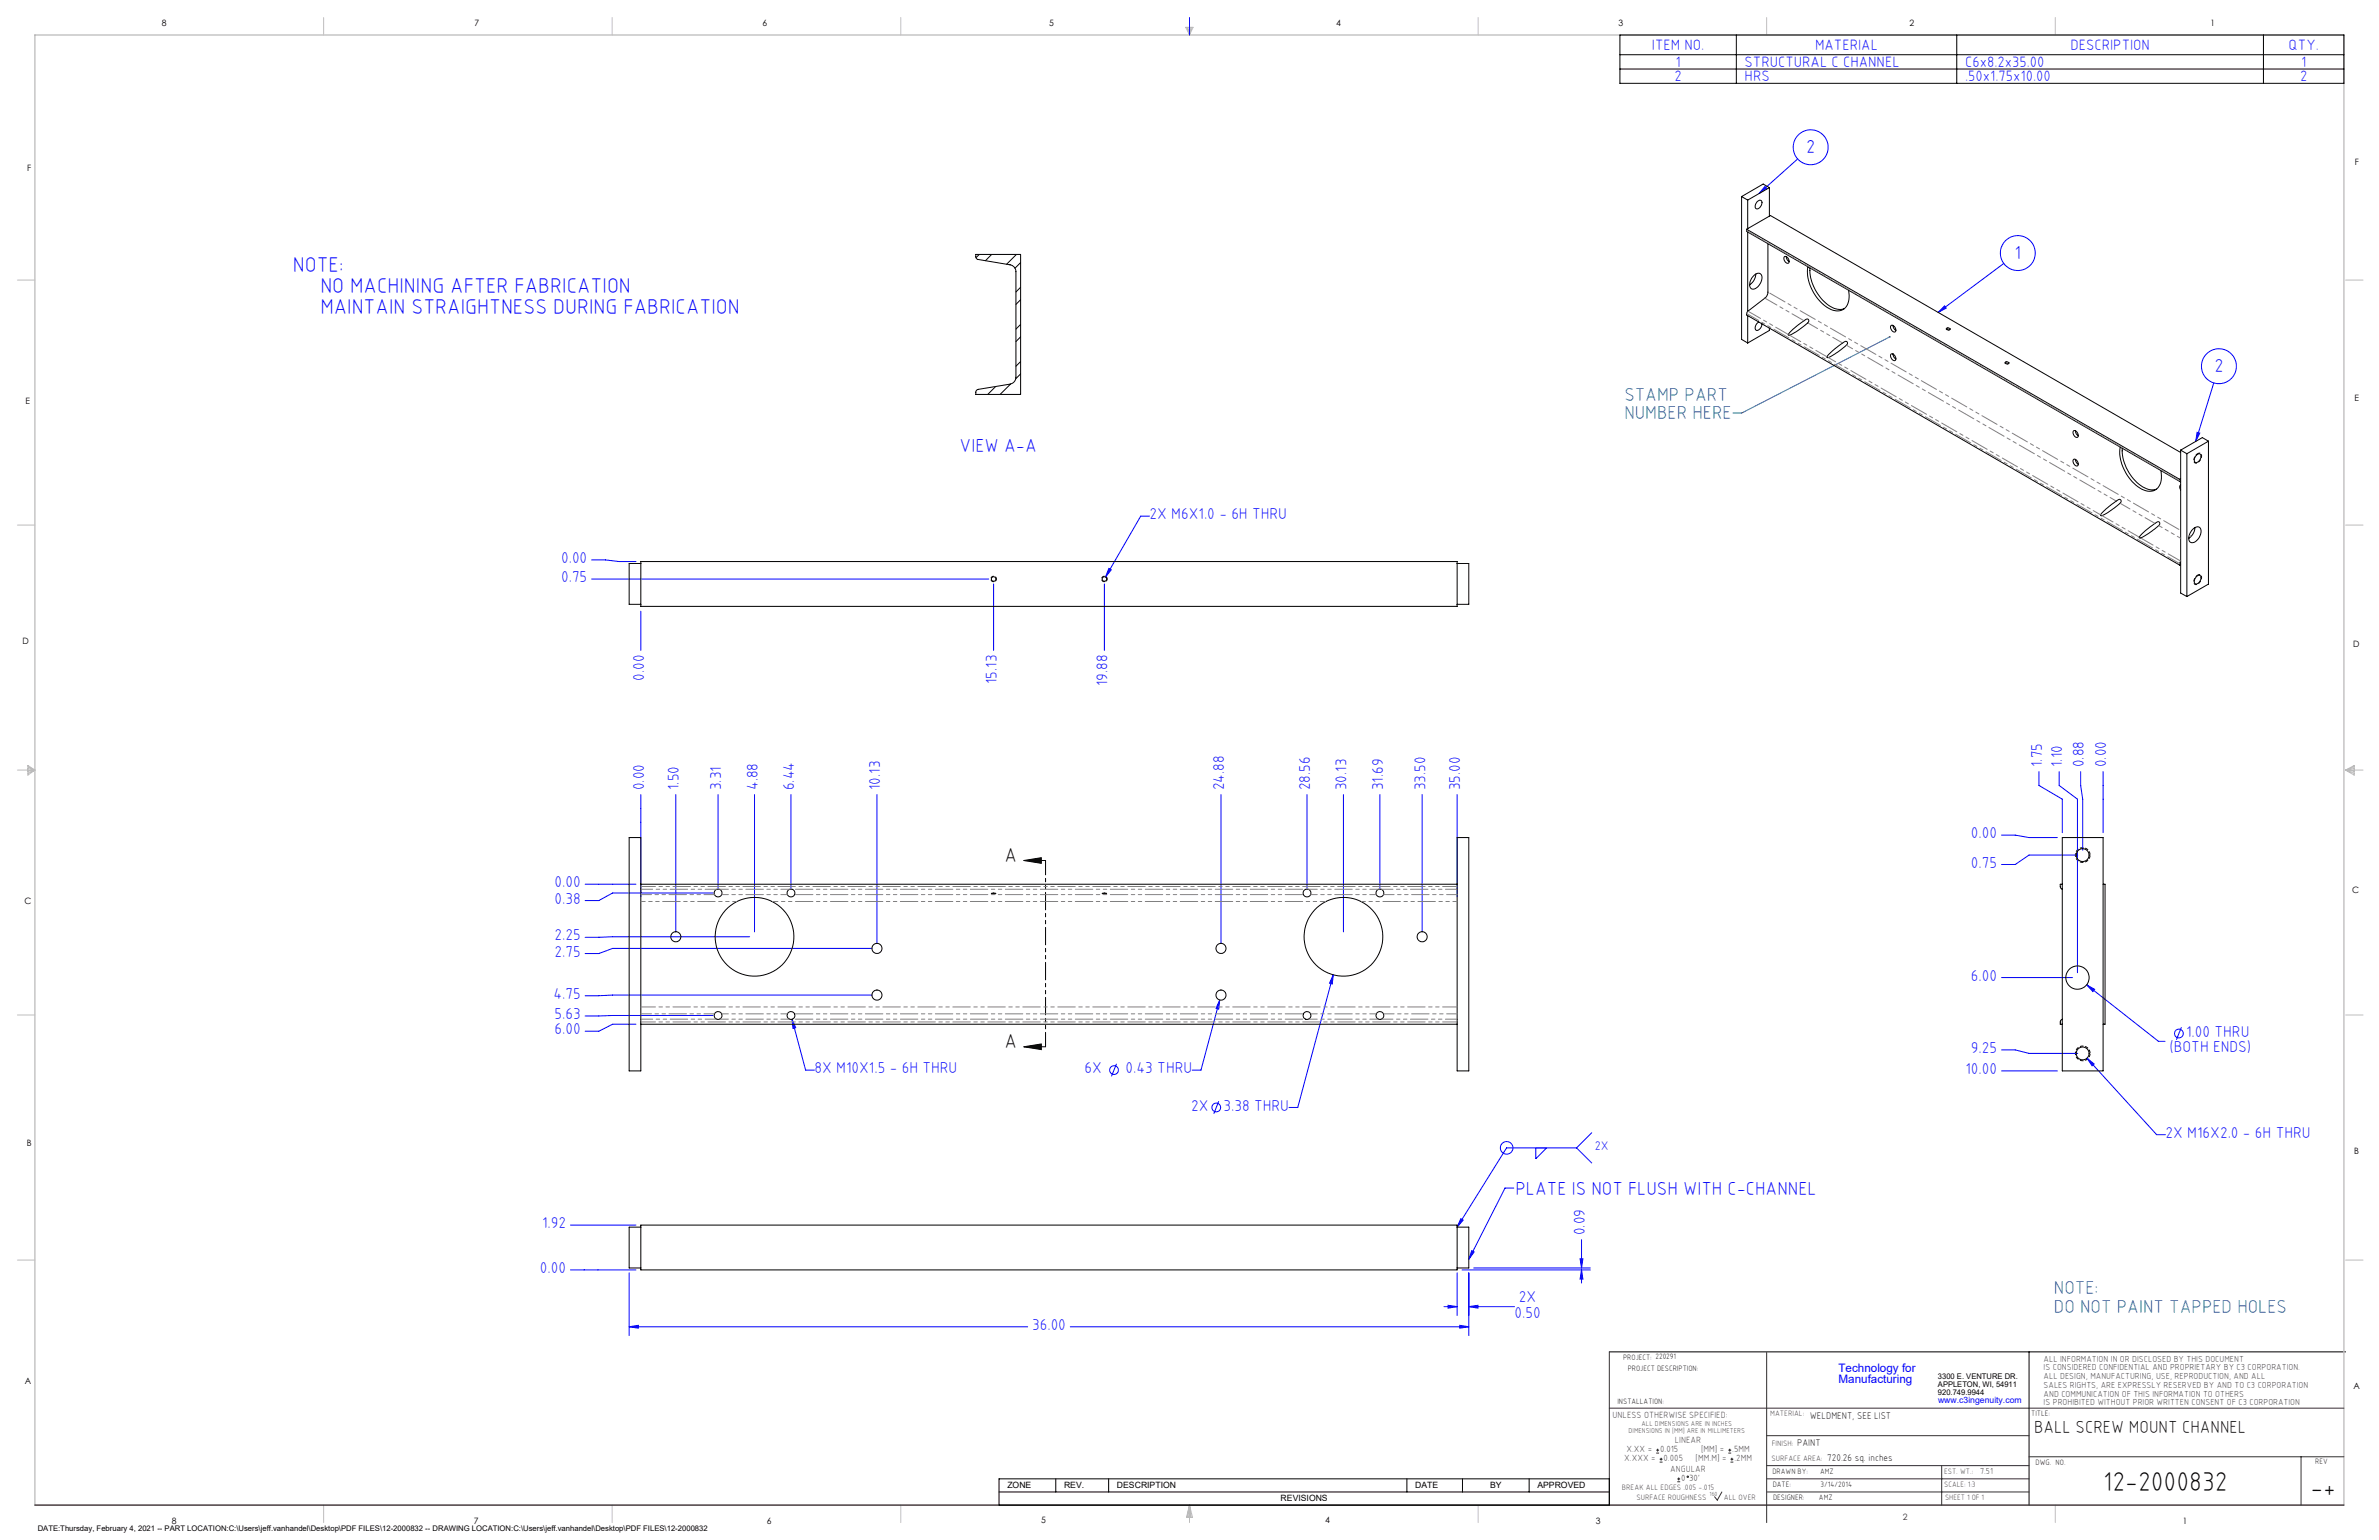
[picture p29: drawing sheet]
<svg xmlns="http://www.w3.org/2000/svg" width="864mm" height="559mm" viewBox="0 0 864 559" stroke-linecap="round" stroke-linejoin="round" font-family="sans-serif">
<defs><g id="words">
<g font-size="9.9">
<text x="763.5" y="541.1">12-2000832</text>
<text x="838.7" y="543.2">-+</text>
</g>
<g font-size="7.8" fill="#00f">
<text x="106.3" y="98.5">NOTE:</text>
<text x="116.3" y="106.3">NO MACHINING AFTER FABRICATION</text>
<text x="116.3" y="114.1">MAINTAIN STRAIGHTNESS DURING FABRICATION</text>
</g>
<g font-size="7.3">
<text x="364.7" y="312.6">A</text>
<text x="364.7" y="380.2">A</text>
</g>
<g font-size="6.8" fill="#00f">
<text x="655.6" y="55.5">2</text>
<text x="731.3" y="93.9">1</text>
<text x="803.8" y="135">2</text>
<text x="348.4" y="164.1">VIEW A-A</text>
<text x="550.1" y="433.4">PLATE IS NOT FLUSH WITH C-CHANNEL</text>
</g>
<g font-size="6.8" fill="#008080">
<text x="589.7" y="145.3">STAMP PART</text>
<text x="589.7" y="152.1">NUMBER HERE</text>
<text x="745.6" y="469.6">NOTE:</text>
<text x="745.6" y="476.4">DO NOT PAINT TAPPED HOLES</text>
</g>
<text font-size="6.3" x="738.4" y="519.9">BALL SCREW MOUNT CHANNEL</text>
<g font-size="5.7" fill="#00f">
<text x="417.3" y="188.4">2X M6X1.0 - 6H THRU</text>
<text x="203.7" y="204.3">0.00</text>
<text x="203.7" y="211.2">0.75</text>
<text x="233.8" y="247.1" transform="rotate(-90 233.8 247.1)">0.00</text>
<text x="361.8" y="248.3" transform="rotate(-90 361.8 248.3)">15.13</text>
<text x="402.1" y="249.1" transform="rotate(-90 402.1 249.1)">19.88</text>
<text x="741.3" y="278.4" transform="rotate(-90 741.3 278.4)">1.75</text>
<text x="748.6" y="278.4" transform="rotate(-90 748.6 278.4)">1.10</text>
<text x="756.4" y="278.4" transform="rotate(-90 756.4 278.4)">0.88</text>
<text x="764.6" y="278.4" transform="rotate(-90 764.6 278.4)">0.00</text>
<text x="233.8" y="286.7" transform="rotate(-90 233.8 286.7)">0.00</text>
<text x="246.5" y="286.7" transform="rotate(-90 246.5 286.7)">1.50</text>
<text x="261.8" y="286.7" transform="rotate(-90 261.8 286.7)">3.31</text>
<text x="275.1" y="286.7" transform="rotate(-90 275.1 286.7)">4.88</text>
<text x="288.3" y="286.7" transform="rotate(-90 288.3 286.7)">6.44</text>
<text x="319.5" y="286.7" transform="rotate(-90 319.5 286.7)">10.13</text>
<text x="444.4" y="286.7" transform="rotate(-90 444.4 286.7)">24.88</text>
<text x="475.6" y="286.7" transform="rotate(-90 475.6 286.7)">28.56</text>
<text x="488.8" y="286.7" transform="rotate(-90 488.8 286.7)">30.13</text>
<text x="502.1" y="286.7" transform="rotate(-90 502.1 286.7)">31.69</text>
<text x="517.4" y="286.7" transform="rotate(-90 517.4 286.7)">33.50</text>
<text x="530.1" y="286.7" transform="rotate(-90 530.1 286.7)">35.00</text>
<text x="715.5" y="304.1">0.00</text>
<text x="715.5" y="314.8">0.75</text>
<text x="201.3" y="322">0.00</text>
<text x="201.3" y="327.9">0.38</text>
<text x="201.3" y="341.2">2.25</text>
<text x="201.3" y="347.1">2.75</text>
<text x="715.5" y="355.8">6.00</text>
<text x="200.9" y="362.4">4.75</text>
<text x="201.3" y="369.8">5.63</text>
<text x="201.3" y="375.3">6.00</text>
<text x="793.6" y="376.1">1.00 THRU</text>
<text x="715.5" y="382.1">9.25</text>
<text x="787.5" y="381.8">(BOTH ENDS)</text>
<text x="295.6" y="389.4">8X M10X1.5 - 6H THRU</text>
<text x="393.7" y="389.4">6X</text>
<text x="408.6" y="389.4">0.43 THRU</text>
<text x="713.5" y="389.7">10.00</text>
<text x="432.4" y="403">2X</text>
<text x="444.2" y="403">3.38 THRU</text>
<text x="786.1" y="412.8">2X M16X2.0 - 6H THRU</text>
<text x="196.8" y="445.7">1.92</text>
<text x="575.3" y="448.2" transform="rotate(-90 575.3 448.2)">0.09</text>
<text x="196" y="461.9">0.00</text>
<text x="551.4" y="472.4">2X</text>
<text x="549.8" y="478.1">0.50</text>
<text x="374.7" y="482.5">36.00</text>
</g>
<g font-size="5.4" fill="#00f">
<text x="599.7" y="18.1">ITEM NO.</text>
<text x="658.9" y="18.1">MATERIAL</text>
<text x="751.6" y="18.1">DESCRIPTION</text>
<text x="830.8" y="18.1">QTY.</text>
<text x="607.9" y="29.4">2</text>
<text x="608.2" y="24.3">1</text>
<text x="633.3" y="24.3">STRUCTURAL C CHANNEL</text>
<text x="633.3" y="29.4">HRS</text>
<text x="713.3" y="24.3">C6x8.2x35.00</text>
<text x="713.3" y="29.4">.50x1.75x10.00</text>
<text x="835" y="29.4">2</text>
<text x="835.3" y="24.3">1</text>
</g>
<text font-size="4.5" fill="#00f" x="578.9" y="417.4">2X</text>
<g font-size="4.2" fill="#00f">
<text x="667.4" y="497.7">Technology for</text>
<text x="667.4" y="502">Manufacturing</text>
</g>
<g font-size="3.5">
<text x="657" y="514.9">WELDMENT, SEE LIST</text>
<text x="652.4" y="524.7">PAINT</text>
<text x="663.3" y="530.1">720.26 sq. inches</text>
</g>
<g font-size="3.3" fill="#382c30">
<text x="585.4" y="514.4">UNLESS OTHERWISE SPECIFIED:</text>
<text x="590.4" y="526.8">X.XX =</text>
<text x="602.6" y="526.8">0.015</text>
<text x="608" y="523.6">LINEAR</text>
<text x="617.5" y="526.8">[MM] =</text>
<text x="628.8" y="526.8">.5MM</text>
<text x="589.6" y="530.1">X.XXX =</text>
<text x="603.9" y="530.1">0.005</text>
<text x="606.3" y="534">ANGULAR</text>
<text x="615.5" y="530.1">[MM.M] =</text>
<text x="629.6" y="530.1">.2MM</text>
<text x="610.3" y="537.3">0</text>
<text x="613.2" y="537.3">30'</text>
</g>
<g font-size="3.2">
<text x="58.8" y="9.6">8</text>
<text x="172.3" y="9.5">7</text>
<text x="276.8" y="9.5">6</text>
<text x="380.9" y="9.6">5</text>
<text x="485" y="9.5">4</text>
<text x="587.5" y="9.5">3</text>
<text x="693.1" y="9.5">2</text>
<text x="802.4" y="9.5">1</text>
<text x="854.9" y="59.8">F</text>
<text x="9.9" y="62">F</text>
<text x="9.3" y="146.5">E</text>
<text x="854.7" y="145.5">E</text>
<text x="8.2" y="233.6">D</text>
<text x="854.3" y="234.9">D</text>
<text x="8.9" y="328.1">C</text>
<text x="853.9" y="324.1">C</text>
<text x="9.7" y="415.8">B</text>
<text x="854.6" y="418.6">B</text>
<text x="9" y="502">A</text>
<text x="854.3" y="503.9">A</text>
<text x="62.3" y="552.9">8</text>
<text x="172" y="552.9">7</text>
<text x="278.3" y="552.9">6</text>
<text x="377.9" y="552.8">5</text>
<text x="481" y="552.8">4</text>
<text x="579.3" y="552.8">3</text>
<text x="792.4" y="552.8">1</text>
</g>
<g font-size="3.2" fill="#382c30">
<text x="741.9" y="494.1">ALL INFORMATION IN OR DISCLOSED BY THIS DOCUMENT</text>
<text x="741.9" y="497.3">IS CONSIDERED CONFIDENTIAL AND PROPRIETARY BY C3 CORPORATION.</text>
<text x="741.9" y="500.4">ALL DESIGN, MANUFACTURING, USE, REPRODUCTION, AND ALL</text>
<text x="741.9" y="503.6">SALES RIGHTS, ARE EXPRESSLY RESERVED BY AND TO C3 CORPORATION</text>
<text x="741.9" y="506.8">AND COMMUNICATION OF THIS INFORMATION TO OTHERS</text>
<text x="741.9" y="510">IS PROHIBITED WITHOUT PRIOR WRITTEN CONSENT OF C3 CORPORATION</text>
<text x="718.8" y="534.7">7.51</text>
<text x="690.7" y="551.6">2</text>
</g>
<text font-size="3.1" fill="#00f" x="703.5" y="509.2">www.c3ingenuity.com</text>
<g font-size="3.1">
<text x="365.7" y="540">ZONE</text>
<text x="386.3" y="540">REV.</text>
<text x="405.5" y="540">DESCRIPTION</text>
<text x="464.9" y="544.8">REVISIONS</text>
<text x="513.7" y="540">DATE</text>
<text x="540.9" y="540">BY</text>
<text x="558.1" y="540">APPROVED</text>
</g>
<g font-size="2.8">
<text x="589.2" y="493.3">PROJECT: 220291</text>
<text x="590.9" y="497.3">PROJECT DESCRIPTION:</text>
<text x="703.5" y="500.5">3300 E. VENTURE DR.</text>
<text x="703.5" y="503.3">APPLETON, WI, 54911</text>
<text x="587.1" y="509.6">INSTALLATION:</text>
<text x="703.5" y="506.2">920.749.9944</text>
<text x="737.3" y="513.8">TITLE:</text>
<text x="738.9" y="531.5">DWG. NO.</text>
<text x="840.5" y="531.3">REV</text>
<text x="643.4" y="534.9">DRAWN BY:</text>
<text x="643.5" y="539.7">DATE:</text>
<text x="660.7" y="534.7">AMZ</text>
<text x="660.9" y="539.6">3/14/2014</text>
<text x="643.6" y="544.4">DESIGNER:</text>
<text x="660.3" y="544.3">AMZ</text>
<text x="13.7" y="555.5">DATE:Thursday, February 4, 2021 -- PART LOCATION:C:\Users\jeff.vanhandel\Desktop\PDF FILES\12-2000832 -- DRAWING LOCATION:C:\Users\jeff.vanhandel\Desktop\PDF FILES\12-2000832</text>
</g>
<g font-size="2.8" fill="#382c30">
<text x="642.6" y="513.8">MATERIAL:</text>
<text x="643.2" y="524.8">FINISH:</text>
<text x="643.1" y="530.1">SURFACE AREA:</text>
<text x="705.7" y="534.7">EST. WT.:</text>
<text x="705.7" y="539.7">SCALE: 1:3</text>
<text x="588.8" y="540.5">BREAK ALL EDGES .005 -.015</text>
<text x="594" y="544.2">SURFACE ROUGHNESS</text>
<text x="625.8" y="544.2">ALL OVER</text>
<text x="706.1" y="544.4">SHEET 1 OF 1</text>
</g>
<g font-size="2.5" fill="#382c30">
<text x="591.2" y="520.1">DIMENSIONS IN [MM] ARE IN MILLIMETERS</text>
<text x="595.9" y="517.3">ALL DIMENSIONS ARE IN INCHES</text>
</g>
<text font-size="2.2" fill="#382c30" x="620.6" y="542.9">160</text>
</g></defs>
<g fill="none" stroke="#000" stroke-width=".36">
<path d="M588 12.7h262.9v17.5h-262.9zM588 19.9h262.9M630.3 12.7v17.5M710.3 12.7v17.5M821.7 12.7v17.5M588 25h262.9M371.7 312.2l6.3-1v2.1zM371.7 312.2h7.8M371.7 379.8l6.3-1v2.1zM371.7 379.8h7.8M584.2 490.5h267.3M736.6 490.5v55.6"/>
<path d="M362.7 536.6h221.5v9.5h-221.5zM383.3 536.6v4.8M402.4 536.6v4.8M510.7 536.6v4.8M530.9 536.6v4.8M555.1 536.6v4.8M362.7 541.4h221.5"/>
</g>
<g fill="none" stroke="#c0c0c0" stroke-width=".36">
<path d="M117.5 6.4v6.3M222.2 6.4v6.3M327 6.4v6.3M430.4 9.9h2.7l-1.3 2.8zM430.9 9.9l.9 2.8M431.2 9.9l.6 2.8M432.1 9.9l-.3 2.8M432.6 9.9l-.8 2.8M536.6 6.4v6.3M641.3 6.4v6.3M746.1 6.4v6.3M6.3 101.6h6.4"/>
<path d="M851.5 101.6h6.3M6.3 190.5h6.4M851.5 190.5h6.3M6.3 279.4h6.4M10.1 277.7l2.6 1.7-2.6 1.9zM10.1 278.2l2.6 1.2M10.1 278.8l2.6 .6M12.7 279.4l-2.6 1.2M12.7 279.4l-2.6 .5M851.5 279.4h6.3M851.5 279.4l3.1 .5M851.5 279.4l3.1 1.2"/>
<path d="M851.5 279.4l3.1-1.7v3.6zM854.6 278.8l-3.1 .6M854.6 278.2l-3.1 1.2M6.3 368.3h6.4M851.5 368.3h6.3M6.3 457.2h6.4M851.5 457.2h6.3M117.5 546.1v6.4M222.2 546.1v6.4M327 546.1v6.4M431.8 546.1v6.4M431.8 546.1l1.1 4.5h-2.2z"/>
<path d="M431.8 546.1l.6 4.5M431.8 546.1l-.9 4.5M431.8 546.1l-.4 4.5M431.8 546.1l.3 4.5M536.6 546.1v6.4M746.1 546.1v6.4"/>
</g>
<path d="M12.7 546.1v-533.4h838.2v533.4" fill="none" stroke="#c0c0c0" stroke-width=".5"/>
<g fill="none" stroke="#00f" stroke-width=".36">
<path d="M431.8 6.4v6.3M652.6 57.7l-14.1 12.5M640.7 67.7l.7 .7-2.9 1.8zM727.4 95.6l-23.9 17.8M705.9 111l.6 .8-3 1.6zM803.6 138.9l-6.5 21.3M797.6 156.9l.9 .3-1.4 3zM417.3 187.3h-3.2l-12.8 22.1M214.8 203.2h4.9l5.1 .6h6.1M214.8 210.1h144.1M360.7 211.9v24.1M400.9 211.9v24.1"/>
<path d="M402.5 206.3l.9 .5-2.1 2.6zM232.6 221.8v14.2M740.2 280v5l8.4 5v12.2M747.5 280v5l6.6 5v63M755.3 280v5l.7 5v18.5M763.4 280v22.2M232.6 288.3v37.1M245.3 288.3v49.8M260.7 288.3v34M273.9 288.3v49.8M287.1 288.3v34M318.3 288.3v54.1"/>
<path d="M443.2 288.3v54.1M474.5 288.3v34M487.7 288.3v49.8M500.9 288.3v34M516.3 288.3v49.8M529 288.3v37.1M726.6 303h5l5 .9h10.2M754.2 310.3h-17.6l-5 3.4h-5M212.4 320.9h18.5M258.9 324h-36.5l-5 2.8h-5M272.1 339.9l-59.7 .2M316.6 344.1h-94.2l-5 1.9h-5"/>
<path d="M484 353.7l-.4 3.3-1-.2zM484 353.7l-12.9 48.1h-3.2M726.6 354.7h25.8M757.5 357.4l2.9 1.6-.7 .8zM757.5 357.4l26.1 20.5h2.3M230.9 371.7h-8.5l-5 2.5h-5M258.9 368.5l-46.5 .2M287.5 369.9l1.4 3-1 .3zM287.5 369.9l5 18.4h3.1M316.6 361.1h-94.2l-10 .2M442.8 362.9l-.4 3.3-1-.3zM442.8 362.9l-6.8 25.4h-3.2"/>
<path d="M791.9 372.7l-1.9 4.6M405.3 386l-1.8 4.6M442.4 399.6l-1.8 4.5M726.6 381h5l5 1.2h17.6M726.6 388.6h20.2M757.6 384l2.6 2.1-.7 .7zM757.6 384l25.3 27.7h3.2M557.5 416.5v4l3.9-4M572.3 416.5h-25.4l-17.9 28.8M572.3 416.5l5.5 5.5M577.8 411l-5.5 5.5M549.5 431.1h-3.2l-13.1 25.9"/>
<path d="M207.1 444.5h23.8M530.3 442.2l.8 .5-2.1 2.6zM534.2 453.8l.9 .5-1.9 2.7zM573.6 456.8h1l-.5 3.3zM574.1 449.8v10.3M207.1 460.8h23.8M228.4 461.9v22.7M524.2 474.1h4.8M525.7 473.6l3.3 .5-3.3 .6zM529 461.9v15.4M530.8 460.8h46.5M533.2 474.1l3.3-.5v1.1z"/>
<path d="M533.2 461.9v22.7M533.2 474.1h16.6M535 460.1h42.3M574.1 460.8v4.8M574.1 460.8l.5 3.3h-1zM228.4 481.4l3.3-.5v1zM228.4 481.4h144.7M388.5 481.4h144.7M529.9 480.9l3.3 .5-3.3 .5z"/>
<circle cx="657.3" cy="53.4" r="6.3"/>
<circle cx="732.5" cy="91.8" r="6.3"/>
<circle cx="805.5" cy="132.9" r="6.3"/>
<circle cx="791" cy="375" r="1.59"/>
<circle cx="404.4" cy="388.3" r="1.59"/>
<circle cx="441.5" cy="401.8" r="1.59"/>
<circle cx="546.9" cy="416.5" r="2.3"/>
</g>
<path d="M584.2 490.5v55.6M641.3 490.7v61.8M584.2 511h266.7M641.3 520.9h95.3M641.3 531.8h95.3M641.3 536.6h95.3M704.8 531.8v14.3M736.6 528.6h114.3M835.3 528.6v17.5M625.1 541.4l-1.7 2.9-1-1.2M641.3 541.4h95.3" fill="none" stroke="#382c30" stroke-width=".36"/>
<path d="M12.7 546.1h838.2" fill="none" stroke="#382c30" stroke-width=".5"/>
<path d="M797.8 164.6a1 1 0 0 1 1.3 .2 1 1 0 0 1 0 1.3 1.9 1.9 0 0 1-2.5 1.7 2.62 2.62 0 0 1 1.2-3.2M361.7 210.1a1 1 0 0 0-1.5-.9 1 1 0 0 0-.1 1.7 1 1 0 0 0 1.6-.7v-.1M401.9 210.1a1 1 0 0 0-1.4-.9 1 1 0 0 0-.2 1.7 1 1 0 0 0 1.6-.7v-.1M797.8 208.7a1 1 0 0 1 1.3 .1 1 1 0 0 1 0 1.4 1.9 1.9 0 0 1-2.5 1.7 2.62 2.62 0 0 1 1.2-3.2" fill="none" stroke="#000" stroke-width=".36" stroke-dasharray="1.3 .6" stroke-dashoffset=".4" stroke-linecap="butt"/>
<path d="M758.7 310.3a2.67 2.67 0 0 0-3.9-2.4 2.67 2.67 0 0 0-.2 4.6 2.67 2.67 0 0 0 4.1-2v-.2M758.7 382.2a2.67 2.67 0 0 0-3.9-2.3 2.67 2.67 0 0 0-.2 4.6 2.67 2.67 0 0 0 4.1-2v-.3" fill="none" stroke="#000" stroke-width=".36" stroke-dasharray="1.3 .6" stroke-dashoffset="-.1" stroke-linecap="butt"/>
<path d="M707.8 119.7a.62 .62 0 0 1-.8 .1 .62 .62 0 0 1-.3-.8 .62 .62 0 0 1 .8-.1 .62 .62 0 0 1 .3 .8M729.1 132a.62 .62 0 0 1-.8 .1 .62 .62 0 0 1-.3-.7 .62 .62 0 0 1 .9-.2 .62 .62 0 0 1 .2 .8" fill="none" stroke="#000" stroke-width=".36" stroke-dasharray="1.3 .6" stroke-dashoffset=".7" stroke-linecap="butt"/>
<path d="M685.9 122.3l-53.6 27.6h-3.2" fill="none" stroke="#008080" stroke-width=".36"/>
<path d="M379.5 312.2v67.6" fill="none" stroke="#000" stroke-width=".36" stroke-dasharray="6.3 1.3 1.3 1.3 1.3 1.3" stroke-dashoffset="1.1"/>
<path d="M685.7 122l.6 .1-.4 .2 .4-.2a.35 .35 0 0 1-.2 .4 .35 .35 0 0 1-.4 0 .35 .35 0 0 1 0-.5z" fill="#008080"/>
<path d="M705.9 111l.6 .8-3 1.6zM640.7 67.7l.7 .7-2.9 1.8zM797.6 156.9l.9 .3-1.4 3z" fill="#00f"/>
<path d="M371.7 312.2l6.3-1v2.1zM371.7 379.8l6.3-1v2.1z" fill="#000"/>
<g fill="#00f">
<path d="M530.3 442.2l.8 .5-2.1 2.6z"/>
<path d="M534.2 453.8l.9 .5-1.9 2.7z"/>
<path d="M484 353.7l-1.4 3.1 1 .2zM287.5 369.9l.4 3.3 1-.3zM442.8 362.9l-1.4 3 1 .3zM757.6 384l1.9 2.8 .7-.7zM757.5 357.4l2.2 2.4 .7-.8zM228.4 481.4l3.3-.5v1zM529.9 480.9l3.3 .5-3.3 .5zM525.7 473.6l3.3 .5-3.3 .6zM533.2 474.1l3.3-.5v1.1zM402.5 206.3l-1.2 3.1 2.1-2.6z"/>
<path d="M574.1 460.8l.5 3.3h-1zM573.6 456.8h1l-.5 3.3z"/>
</g>
<g fill="none" stroke="#000" stroke-width=".36">
<path d="M632.2 71.3l2.2 1.3M632.2 71.3v51.9l2.2 1.3M634.4 72.6v10.4M637.8 73.2a.98 .98 0 0 1 1.4-.5 .98 .98 0 0 1 .3 1.5 1.77 1.77 0 0 1-2.1 1.5 1.96 1.96 0 0 1 .4-2.5zM642.3 68.1l-7.9 4.5M642.3 68.1v10.4M642.3 68.1l-2.3-1.3-7.8 4.5M354.2 92.3h16.3v50.8h-16.3l.2-1.3 .7-.5 11.6-1.9a2.58 2.58 0 0 0 2.1-2.5v-38.3a2.5 2.5 0 0 0-2.1-2.5l-11.8-2-.6-.6zM355.5 92.3l-1.2 1.2M360 92.3l-2.3 2.3M369 92.3l-3.6 3.6M370.5 95.3l-2.1 2"/>
<path d="M634 83.2l.2 .9 157.2 90.7M634 83.2l157.2 90.7M634 83.2l8.7-5 148.9 86M634.4 84.2v28.8M637.4 99.4a4.8 4.8 0 0 1-2.3 3.9M641.8 88.4l-.1 18.2-.8 1.4-6.6 5.1-.3 1.2 157.2 90.7M647.7 93.2a1.47 1.47 0 0 1 1.5 .6 1.47 1.47 0 0 1 0 1.7 1.65 1.65 0 0 1-1.5-2.3zM648.4 93.1a2 2 0 0 0 1.1 1.8M656.3 96.8a15.7 15.7 0 0 0 9.1 15.8 4.3 4.3 0 0 0 5.8-4.5l-.1-2.8M657 97.2a15.8 15.8 0 0 0 9.5 14.9l1.9 .2 1.1-.3M370.5 104.2l-1.7 1.7M370.5 117.7l-1.7 1.7"/>
<path d="M370.5 108.8l-1.7 1.7M634.4 114.5v10M636.6 100.1a1.59 1.59 0 0 1 1.6-1 1.59 1.59 0 0 1 1.4 1.4 4.4 4.4 0 0 1-3.4 4.4 2.23 2.23 0 0 1-.6-3.5zM638.5 116.8a2 2 0 0 0-.9 3.1 2.25 2.25 0 0 0 2-2.4M642.3 119.1v.8l-7.9 4.6M686.4 118.2a1.46 1.46 0 0 1 1.8 1.9 .89 .89 0 0 1-1 .3 .89 .89 0 0 1-.6-.8l-.3-.6zM687.2 118.1a2 2 0 0 0 1 1.8M706.6 119.2a.55 .55 0 0 1 .7-.2 .55 .55 0 0 1 .4 .6h-.9zM366.9 139.3l-3.9 3.8M370.5 131.2l-1.7 1.7M370.5 122.2l-1.7 1.7M370.5 135.7l-1.8 1.7"/>
<path d="M649.7 120.7l1-1.1a13.5 13.5 0 0 1 5.5-3.8l.4 .5a2.1 2.1 0 0 1-1.4 1.7 13.7 13.7 0 0 1-6 3.6zM663.7 128.7l1.5-1.4a13.4 13.4 0 0 1 5-3.4l.5 .5a2.02 2.02 0 0 1-1.4 1.7 13.5 13.5 0 0 1-6 3.6zM686.4 128.6a1.4 1.4 0 0 1 1.5 .6 1.4 1.4 0 0 1-.2 1.7 1.87 1.87 0 0 1-1.3-2.3zM687.2 128.4a2 2 0 0 0 1 1.8M728 131.6a.55 .55 0 0 1 .7-.3 .55 .55 0 0 1 .3 .6h-.9zM361.5 140.2l-2.9 2.9M752.8 156.3a1.61 1.61 0 0 1 1.4 2.4 1.61 1.61 0 0 1-1.4-2.4zM753.4 156.4l.3 1 .8 .7M753.4 156.3v.1M752.7 166.8a1.44 1.44 0 0 1 1.4 .4 1.44 1.44 0 0 1 .3 1.5 .89 .89 0 0 1-1 .4 .89 .89 0 0 1-.6-.9l-.3-.9zM753.4 166.7a2.11 2.11 0 0 0 1.1 1.8M769.7 162.2a15.8 15.8 0 0 0 9.1 15.8 4.3 4.3 0 0 0 5.8-4.5l-.2-2.7"/>
<path d="M770.4 162.7a15.8 15.8 0 0 0 9.4 14.9l1.3 .2 1.7-.3M791.2 173.9v.7l.4 .2M791.6 176a1.23 1.23 0 0 0 0 1.8M791.6 163.3l2.3 1.3M791.6 163.3v51.9l2.3 1.3M791.6 173.7l-.4 .2M793.9 164.6v51.9M797.5 165a.93 .93 0 0 1 1.3-.1 .93 .93 0 0 1 .1 1.3 1.48 1.48 0 0 1-2.3 1.3 2.31 2.31 0 0 1 .9-2.5zM801.7 160.1l-7.8 4.5M801.7 160.1v51.8l-7.8 4.6M801.7 160.1l-2.2-1.3-7.9 4.5M763.4 185.8l.7-.7a15.4 15.4 0 0 1 5.4-3.9l.5 .6a2.14 2.14 0 0 1-1.4 1.6 12.6 12.6 0 0 1-6 3.6v-.4z"/>
<path d="M777.4 193.9l.8-.8a16.5 16.5 0 0 1 5.3-3.8l.5 .6a2.1 2.1 0 0 1-1.4 1.7 13.2 13.2 0 0 1-6 3.6zM796.3 191.8a1.57 1.57 0 0 1 2.1-.5 1.57 1.57 0 0 1 .5 2.2 3.7 3.7 0 0 1-3.6 3.4 3.3 3.3 0 0 1 .6-4.8zM796.8 191.5a4.9 4.9 0 0 1-2.3 3.8M232.6 204.5h-4.2v14.8h4.2M232.6 203.8h296.4v16.2h-296.4zM529 204.5h4.2v14.8h-4.2M791.6 203.7l-.4 1.3M791.6 204.8l-.4 .2M797.5 209.1a.93 .93 0 0 1 1.3-.1 .93 .93 0 0 1 .1 1.3 1.52 1.52 0 0 1-2.3 1.3 2.38 2.38 0 0 1 .9-2.5zM228.4 303.9h4.2v84.7h-4.2zM529 303.9h4.2v84.7h-4.2zM748.6 303.9h14.8v84.7h-14.8z"/>
<path d="M232.6 320.9h296.4M359.9 324.2h1.6zM400.1 324.2h1.6zM748.6 320.9h-.7l.1 1.2 .6 .6M763.4 320.9h.8v50.8h-.8M232.6 371.7h296.4M748.6 369.9l-.6 .4-.1 .5v.9h.7M232.6 445.3h-4.2v14.8h4.2M232.6 444.5h296.4v16.3h-296.4zM529 445.3h4.2v14.8h-4.2"/>
<circle cx="360.7" cy="210.1" r=".82"/>
<circle cx="400.9" cy="210.1" r=".82"/>
<circle cx="756" cy="310.3" r="2.34"/>
<circle cx="245.3" cy="339.9" r="1.83"/>
<circle cx="260.7" cy="324" r="1.42"/>
<circle cx="273.9" cy="339.9" r="14.3"/>
<circle cx="287.1" cy="324" r="1.42"/>
<circle cx="474.4" cy="324" r="1.42"/>
<circle cx="487.7" cy="339.9" r="14.3"/>
<circle cx="500.9" cy="324" r="1.42"/>
<circle cx="516.3" cy="339.9" r="1.83"/>
<circle cx="318.3" cy="344.1" r="1.83"/>
<circle cx="443.2" cy="344.1" r="1.83"/>
<circle cx="754.1" cy="354.7" r="4.2"/>
<circle cx="260.7" cy="368.5" r="1.42"/>
<circle cx="287.1" cy="368.5" r="1.42"/>
<circle cx="318.3" cy="361.1" r="1.83"/>
<circle cx="443.2" cy="361.1" r="1.83"/>
<circle cx="474.5" cy="368.5" r="1.42"/>
<circle cx="500.9" cy="368.5" r="1.42"/>
<circle cx="756" cy="382.3" r="2.34"/>
</g>
<path d="M649.2 121.4l-14.7-8.5M791.6 203.6l-14.5-8.4M529 321.7h-296.4M529 370.8h-296.4M529 365.4h-296.4" fill="none" stroke="#808080" stroke-width=".36" stroke-dasharray="6.3 1.3 1.3 1.3 1.3 1.3" stroke-dashoffset="1.1"/>
<path d="M260.2 322.7h-27.6M529 322.7h-27.6M260.2 369.8h-27.6M529 369.8h-27.6" fill="none" stroke="#808080" stroke-width=".36" stroke-dasharray="6.3 1.3 1.3 1.3 1.3 1.3" stroke-dashoffset="2.1"/>
<path d="M286.7 322.7h-25.6M500.5 322.7h-25.6M286.7 369.8h-25.6M500.5 369.8h-25.6" fill="none" stroke="#808080" stroke-width=".36" stroke-dasharray="6.3 1.3 1.3 1.3 1.3 1.3" stroke-dashoffset="3.1"/>
<path d="M474 322.7h-186.4M474 369.8h-186.4" fill="none" stroke="#808080" stroke-width=".36" stroke-dasharray="6.3 1.3 1.3 1.3 1.3 1.3" stroke-dashoffset="-1.1"/>
<path d="M285.9 324.6h-23.9M499.6 324.6h-23.8M285.9 367.9h-23.9M499.6 367.9h-23.8" fill="none" stroke="#808080" stroke-width=".36" stroke-dasharray="6.3 1.3 1.3 1.3 1.3 1.3" stroke-dashoffset="3.9"/>
<path d="M473.2 324.6h-184.8M473.2 367.9h-184.8" fill="none" stroke="#808080" stroke-width=".36" stroke-dasharray="6.3 1.3 1.3 1.3 1.3 1.3" stroke-dashoffset="-.3"/>
<path d="M259.4 324.6h-26.8M529 324.6h-26.8M259.4 367.9h-26.8M529 367.9h-26.8" fill="none" stroke="#808080" stroke-width=".36" stroke-dasharray="6.3 1.3 1.3 1.3 1.3 1.3" stroke-dashoffset="2.5"/>
<path d="M267.5 327.1h-34.9M529 327.1h-34.9" fill="none" stroke="#808080" stroke-width=".36" stroke-dasharray="6.3 1.3 1.3 1.3 1.3 1.3" stroke-dashoffset="4.8"/>
<path d="M481.3 327.1h-201" fill="none" stroke="#808080" stroke-width=".36" stroke-dasharray="6.3 1.3 1.3 1.3 1.3 1.3" stroke-dashoffset="4.3"/>
<path d="M654.9 116.4l-14.2-8.2M791.2 174.4l-157.1-90.7M791.2 204.5l-157.1-90.7" fill="none" stroke="#808080" stroke-width=".36" stroke-dasharray="6.3 1.3 1.3 1.3 1.3 1.3" stroke-dashoffset="1.3"/>
<path d="M795.4 194.7l-.7-.4" fill="none" stroke="#808080" stroke-width=".36" stroke-dasharray="6.3 1.3 1.3 1.3 1.3 1.3"/>
<path d="M791.6 192.5l-149.8-86.5" fill="none" stroke="#808080" stroke-width=".36" stroke-dasharray="6.3 1.3 1.3 1.3 1.3 1.3" stroke-dashoffset="-.8"/>
<path d="M791.6 195.3l-8-4.6" fill="none" stroke="#808080" stroke-width=".36" stroke-dasharray="6.3 1.3 1.3 1.3 1.3 1.3" stroke-dashoffset="4.9"/>
<path d="M663.2 129.5l-13.6-7.9M776.6 194.9l-13.6-7.8" fill="none" stroke="#808080" stroke-width=".36" stroke-dasharray="6.3 1.3 1.3 1.3 1.3 1.3" stroke-dashoffset="1.7"/>
<path d="M762.5 186.8l-98.8-57.1" fill="none" stroke="#808080" stroke-width=".36" stroke-dasharray="6.3 1.3 1.3 1.3 1.3 1.3" stroke-dashoffset="3.2"/>
<path d="M668.9 124.5l-12.7-7.3M782.3 189.9l-12.7-7.3" fill="none" stroke="#808080" stroke-width=".36" stroke-dasharray="6.3 1.3 1.3 1.3 1.3 1.3" stroke-dashoffset="2.2"/>
<path d="M768.2 181.8l-97.9-56.5" fill="none" stroke="#808080" stroke-width=".36" stroke-dasharray="6.3 1.3 1.3 1.3 1.3 1.3" stroke-dashoffset="3.8"/>
<g fill="none" stroke="#382c30" stroke-width=".36">
<path d="M601.2 527.3h1.1M601.2 526.2h1.1M601.7 525.7v1M602.5 530.5h1M602.5 529.5h1M603 529v1M608.9 537.7h1M608.9 536.6h1M609.4 536.1v1.1M627.4 527.3h1M627.4 526.2h1M627.9 525.7v1"/>
<path d="M628.2 530.5h1M628.2 529.5h1M628.7 529v1"/>
<circle cx="612.7" cy="535.9" r=".27"/>
</g>
<use href="#words"/>
</svg>
